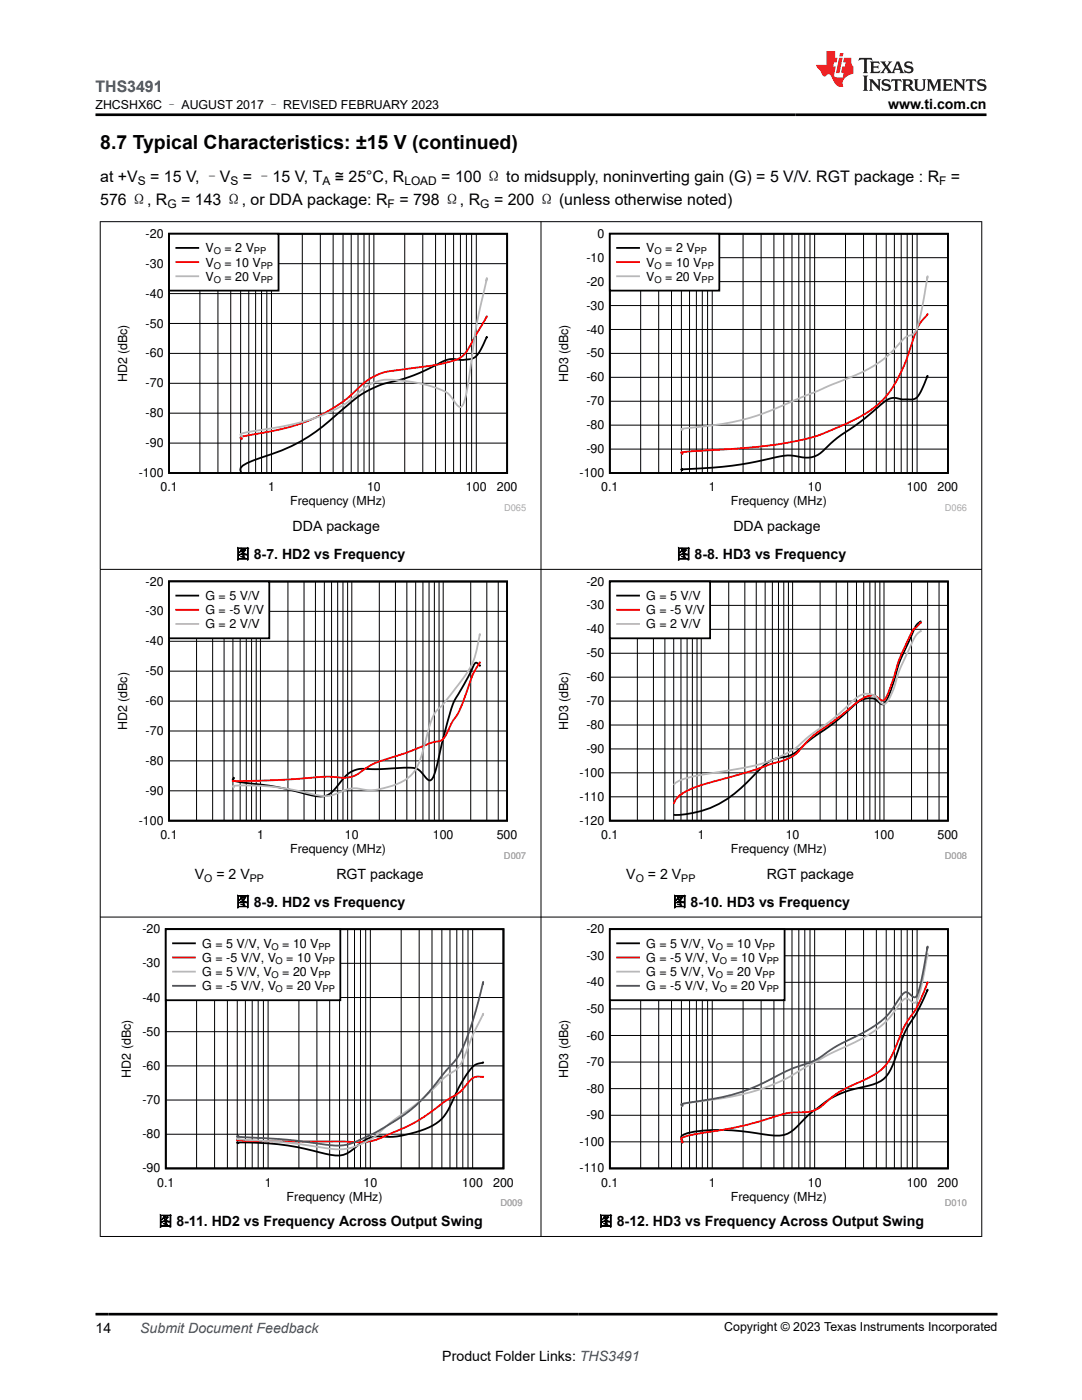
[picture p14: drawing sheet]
<svg xmlns="http://www.w3.org/2000/svg" width="216mm" height="279mm" viewBox="0 0 216 279" stroke-linecap="round" stroke-linejoin="round" font-family="sans-serif">
<defs><g id="words">
<text font-size="3.9" x="20" y="29.8">8.7 Typical Characteristics: ±15 V (continued)</text>
<text font-size="3.2" fill="#00f" x="19.1" y="18.3">THS3491</text>
<g font-size="3.2">
<text x="20" y="40.8">576 Ω, R</text>
<text x="20" y="36.3">at +V</text>
<text x="30" y="36.3">= 15 V, –V</text>
<text x="36.1" y="40.8">= 143 Ω, or DDA package: R</text>
<text x="48.5" y="36.3">= –15 V, T</text>
<text x="66.8" y="36.3">≅ 25°C, R</text>
<text x="79.7" y="40.8">= 798 Ω, R</text>
<text x="88.1" y="36.3">= 100 Ω to midsupply, noninverting gain (G) = 5 V/V. RGT package : R</text>
<text x="98.6" y="40.8">= 200 Ω (unless otherwise noted)</text>
<text x="189.8" y="36.3">=</text>
</g>
<g font-size="2.8">
<text x="177.2" y="21.7">www.ti.com.cn</text>
<text x="58.4" y="106">DDA package</text>
<text x="146.3" y="106">DDA package</text>
<text x="47" y="111.5">图 8-7. HD2 vs Frequency</text>
<text x="135" y="111.5">图 8-8. HD3 vs Frequency</text>
<text x="38.9" y="175.4">V</text>
<text x="43.2" y="175.4">= 2 V</text>
<text x="67.1" y="175.4">RGT package</text>
<text x="125" y="175.4">V</text>
<text x="129.3" y="175.4">= 2 V</text>
<text x="153" y="175.4">RGT package</text>
<text x="47" y="180.9">图 8-9. HD2 vs Frequency</text>
<text x="134.2" y="180.9">图 8-10. HD3 vs Frequency</text>
<text x="31.6" y="244.7">图 8-11. HD2 vs Frequency Across Output Swing</text>
<text x="119.5" y="244.7">图 8-12. HD3 vs Frequency Across Output Swing</text>
<text x="19.1" y="266">14</text>
<text x="88.3" y="271.7">Product Folder Links: THS3491</text>
</g>
<text font-size="2.8" fill="#00f" x="28" y="266">Submit Document Feedback</text>
<g font-size="2.5">
<text x="19" y="21.8">ZHCSHX6C – AUGUST 2017 – REVISED FEBRUARY 2023</text>
<text x="29.1" y="47.5">-20</text>
<text x="119.2" y="47.5">0</text>
<text x="29.1" y="53.4">-30</text>
<text x="41" y="50.4">V</text>
<text x="41" y="53.2">V</text>
<text x="44.8" y="50.4">= 2 V</text>
<text x="44.8" y="53.2">= 10 V</text>
<text x="117" y="52.2">-10</text>
<text x="129" y="50.4">V</text>
<text x="129" y="53.2">V</text>
<text x="132.7" y="50.4">= 2 V</text>
<text x="132.7" y="53.2">= 10 V</text>
<text x="29.1" y="59.4">-40</text>
<text x="41" y="56">V</text>
<text x="44.8" y="56">= 20 V</text>
<text x="117" y="57">-20</text>
<text x="129" y="56">V</text>
<text x="132.7" y="56">= 20 V</text>
<text x="29.1" y="65.4">-50</text>
<text x="117" y="61.8">-30</text>
<text x="29.1" y="71.3">-60</text>
<text x="117" y="71.3">-50</text>
<text x="117" y="66.6">-40</text>
<text x="25.4" y="76.3" transform="rotate(-90 25.4 76.3)">HD2 (dBc)</text>
<text x="29.1" y="77.3">-70</text>
<text x="113.4" y="76.3" transform="rotate(-90 113.4 76.3)">HD3 (dBc)</text>
<text x="117" y="76.1">-60</text>
<text x="29.1" y="83.3">-80</text>
<text x="117" y="80.9">-70</text>
<text x="29.1" y="89.2">-90</text>
<text x="117" y="85.7">-80</text>
<text x="27.7" y="95.2">-100</text>
<text x="115.6" y="95.2">-100</text>
<text x="117" y="90.4">-90</text>
<text x="32" y="98">0.1</text>
<text x="53.5" y="98">1</text>
<text x="57.9" y="100.9">Frequency (MHz)</text>
<text x="73.2" y="98">10</text>
<text x="93" y="98">100</text>
<text x="99.1" y="98">200</text>
<text x="120" y="98">0.1</text>
<text x="141.4" y="98">1</text>
<text x="145.8" y="100.9">Frequency (MHz)</text>
<text x="161.2" y="98">10</text>
<text x="180.9" y="98">100</text>
<text x="187.1" y="98">200</text>
<text x="29.1" y="116.9">-20</text>
<text x="41" y="119.7">G = 5 V/V</text>
<text x="117" y="116.9">-20</text>
<text x="129" y="119.7">G = 5 V/V</text>
<text x="29.1" y="122.8">-30</text>
<text x="41" y="122.6">G = -5 V/V</text>
<text x="41" y="125.4">G = 2 V/V</text>
<text x="117" y="121.6">-30</text>
<text x="129" y="122.6">G = -5 V/V</text>
<text x="129" y="125.4">G = 2 V/V</text>
<text x="29.1" y="128.8">-40</text>
<text x="117" y="131.2">-50</text>
<text x="117" y="126.4">-40</text>
<text x="29.1" y="134.8">-50</text>
<text x="117" y="136">-60</text>
<text x="29.1" y="140.7">-60</text>
<text x="117" y="140.7">-70</text>
<text x="25.4" y="145.7" transform="rotate(-90 25.4 145.7)">HD2 (dBc)</text>
<text x="29.1" y="146.7">-70</text>
<text x="113.4" y="145.7" transform="rotate(-90 113.4 145.7)">HD3 (dBc)</text>
<text x="117" y="145.5">-80</text>
<text x="29.1" y="152.7">-80</text>
<text x="115.6" y="155">-100</text>
<text x="117" y="150.3">-90</text>
<text x="29.1" y="158.6">-90</text>
<text x="115.6" y="159.8">-110</text>
<text x="27.7" y="164.6">-100</text>
<text x="32" y="167.4">0.1</text>
<text x="51.3" y="167.4">1</text>
<text x="68.8" y="167.4">10</text>
<text x="86.4" y="167.4">100</text>
<text x="99.1" y="167.4">500</text>
<text x="115.6" y="164.6">-120</text>
<text x="120" y="167.4">0.1</text>
<text x="139.2" y="167.4">1</text>
<text x="156.8" y="167.4">10</text>
<text x="174.3" y="167.4">100</text>
<text x="187.1" y="167.4">500</text>
<text x="57.9" y="170.3">Frequency (MHz)</text>
<text x="145.8" y="170.3">Frequency (MHz)</text>
<text x="28.4" y="186.2">-20</text>
<text x="40.3" y="189.1">G = 5 V/V, V</text>
<text x="40.3" y="192">G = -5 V/V, V</text>
<text x="56.3" y="189.1">= 10 V</text>
<text x="57.1" y="192">= 10 V</text>
<text x="117" y="191.6">-30</text>
<text x="117" y="186.2">-20</text>
<text x="129" y="189.1">G = 5 V/V, V</text>
<text x="129" y="192">G = -5 V/V, V</text>
<text x="144.9" y="189.1">= 10 V</text>
<text x="145.8" y="192">= 10 V</text>
<text x="28.4" y="193.1">-30</text>
<text x="40.3" y="194.8">G = 5 V/V, V</text>
<text x="40.3" y="197.6">G = -5 V/V, V</text>
<text x="56.3" y="194.8">= 20 V</text>
<text x="57.1" y="197.6">= 20 V</text>
<text x="117" y="196.9">-40</text>
<text x="129" y="194.8">G = 5 V/V, V</text>
<text x="129" y="197.6">G = -5 V/V, V</text>
<text x="144.9" y="194.8">= 20 V</text>
<text x="145.8" y="197.6">= 20 V</text>
<text x="28.4" y="199.9">-40</text>
<text x="117" y="202.2">-50</text>
<text x="28.4" y="206.7">-50</text>
<text x="117" y="207.5">-60</text>
<text x="26.1" y="215.1" transform="rotate(-90 26.1 215.1)">HD2 (dBc)</text>
<text x="28.4" y="213.5">-60</text>
<text x="113.4" y="215.1" transform="rotate(-90 113.4 215.1)">HD3 (dBc)</text>
<text x="117" y="212.8">-70</text>
<text x="28.4" y="220.3">-70</text>
<text x="117" y="218.1">-80</text>
<text x="28.4" y="227.2">-80</text>
<text x="117" y="223.4">-90</text>
<text x="28.4" y="234">-90</text>
<text x="115.6" y="234">-110</text>
<text x="115.6" y="228.7">-100</text>
<text x="31.4" y="236.8">0.1</text>
<text x="52.8" y="236.8">1</text>
<text x="57.2" y="239.6">Frequency (MHz)</text>
<text x="72.5" y="236.8">10</text>
<text x="92.2" y="236.8">100</text>
<text x="98.4" y="236.8">200</text>
<text x="120" y="236.8">0.1</text>
<text x="141.4" y="236.8">1</text>
<text x="145.8" y="239.6">Frequency (MHz)</text>
<text x="161.2" y="236.8">10</text>
<text x="180.9" y="236.8">100</text>
<text x="187.1" y="236.8">200</text>
<text x="144.5" y="265.7">Copyright © 2023 Texas Instruments Incorporated</text>
</g>
<g font-size="2.4">
<text x="27.5" y="36.9">S</text>
<text x="33.4" y="41.5">G</text>
<text x="46" y="36.9">S</text>
<text x="64.3" y="36.9">A</text>
<text x="77.4" y="41.5">F</text>
<text x="80.7" y="36.9">LOAD</text>
<text x="95.8" y="41.5">G</text>
<text x="187.4" y="36.9">F</text>
</g>
<g font-size="2.1">
<text x="40.8" y="176">O</text>
<text x="49.9" y="176">PP</text>
<text x="126.8" y="176">O</text>
<text x="135.9" y="176">PP</text>
</g>
<g font-size="1.9">
<text x="42.7" y="50.8">O</text>
<text x="42.7" y="53.6">O</text>
<text x="50.7" y="50.8">PP</text>
<text x="52" y="53.6">PP</text>
<text x="130.6" y="50.8">O</text>
<text x="130.6" y="53.6">O</text>
<text x="138.6" y="50.8">PP</text>
<text x="140" y="53.6">PP</text>
<text x="42.7" y="56.4">O</text>
<text x="52" y="56.4">PP</text>
<text x="130.6" y="56.4">O</text>
<text x="140" y="56.4">PP</text>
<text x="54.2" y="189.6">O</text>
<text x="63.5" y="189.6">PP</text>
<text x="142.8" y="189.6">O</text>
<text x="152.2" y="189.6">PP</text>
<text x="54.2" y="195.2">O</text>
<text x="55" y="192.4">O</text>
<text x="63.5" y="195.2">PP</text>
<text x="64.3" y="192.4">PP</text>
<text x="142.8" y="195.2">O</text>
<text x="143.6" y="192.4">O</text>
<text x="152.2" y="195.2">PP</text>
<text x="153" y="192.4">PP</text>
<text x="55" y="198">O</text>
<text x="64.3" y="198">PP</text>
<text x="143.6" y="198">O</text>
<text x="153" y="198">PP</text>
</g>
<g font-size="1.9" fill="#a8a8a8">
<text x="100.6" y="101.9">D065</text>
<text x="188.5" y="101.9">D066</text>
<text x="100.6" y="171.3">D007</text>
<text x="188.5" y="171.3">D008</text>
<text x="99.8" y="240.7">D009</text>
<text x="188.5" y="240.7">D010</text>
</g>
</g></defs>
<path d="M33.7 46.7h67.5v47.7h-67.5zM97 67.5l.2-.3-.6 1.2a5.2 5.2 0 0 1-2.5 3.2l-2.2 .2a5.5 5.5 0 0 0-4.8 1 37.2 37.2 0 0 1-10.9 3.9 21.3 21.3 0 0 0-7.8 4.9 38 38 0 0 1-16.1 9.7 8.8 8.8 0 0 0-4.3 2.1l-.1 .4 .2 .4" fill="none" stroke="#000" stroke-width=".36"/>
<g fill="none" stroke="#000" stroke-width=".2">
<path d="M33.7 58.6h67.5M33.7 52.6h67.5M39.9 46.7v47.7M43.5 46.7v47.7M46 46.7v47.7M48 46.7v47.7M49.6 46.7v47.7M51 46.7v47.7M52.2 46.7v47.7M53.2 46.7v47.7M54.2 46.7v47.7M60.3 46.7v47.7"/>
<path d="M63.9 46.7v47.7M66.5 46.7v47.7M68.4 46.7v47.7M70.1 46.7v47.7M71.4 46.7v47.7M72.6 46.7v47.7M73.7 46.7v47.7M74.6 46.7v47.7M80.8 46.7v47.7M84.4 46.7v47.7M86.9 46.7v47.7M88.9 46.7v47.7"/>
<path d="M90.5 46.7v47.7M91.9 46.7v47.7M93.1 46.7v47.7M94.1 46.7v47.7M95 46.7v47.7M33.7 76.5h67.5M33.7 70.5h67.5M33.7 64.6h67.5M33.7 88.4h67.5M33.7 82.5h67.5"/>
</g>
<path d="M97 63.4l.2-.3-2.8 4.9a7 7 0 0 1-3.1 3.7l-1.1 .4a106.5 106.5 0 0 1-13 2.1 12.6 12.6 0 0 0-6.7 4.3 32.3 32.3 0 0 1-16.3 7.6l-5.8 1-.4 .1-.1 .2 .4 .2-.3 .1" fill="none" stroke="#f00" stroke-width=".36"/>
<path d="M97 56.1l.2-.6a158.3 158.3 0 0 0-3.6 19.9l-.3 1.6a10.4 10.4 0 0 1-1.1 4.1l-.3 .1a2.28 2.28 0 0 1-1.3-1.2 4.8 4.8 0 0 0-3.5-2.6 30 30 0 0 0-10.9-1.5 10.5 10.5 0 0 0-5.7 3.5 27.7 27.7 0 0 1-12.4 5.3l-9.7 1.8-.4 .1-.1 .2 .4 .3-.3 .1" fill="none" stroke="#b8b8b8" stroke-width=".36"/>
<path d="M33.7 46.7h21.9v11.3h-21.9z" fill-rule="evenodd" fill="#fff"/>
<path d="M33.7 46.7h21.9v11.3h-21.9zM35.2 49.5h4.4" fill="none" stroke="#000" stroke-width=".36"/>
<path d="M35.2 52.3h4.4" fill="none" stroke="#f00" stroke-width=".36"/>
<path d="M35.2 55.1h4.4" fill="none" stroke="#b8b8b8" stroke-width=".36"/>
<path d="M111 45.7h81.9v56.3h-81.9z" fill-rule="evenodd" fill="#fff"/>
<path d="M121.7 46.7h67.4v47.7h-67.4zM185 75.3l.1-.3-.5 1.3a7 7 0 0 1-2.1 3.3l-.4 .1h-2a3.7 3.7 0 0 0-4.4 1.1 59.2 59.2 0 0 1-8.6 6.6l-1.9 1.7a5.2 5.2 0 0 1-5.1 2.2 10.8 10.8 0 0 0-6.6 .3 84.6 84.6 0 0 1-17.6 2.1h.3h-.2" fill="none" stroke="#000" stroke-width=".36"/>
<g fill="none" stroke="#000" stroke-width=".2">
<path d="M121.7 56.2h67.5M121.7 51.4h67.5M127.8 46.7v47.7M131.4 46.7v47.7M134 46.7v47.7M136 46.7v47.7M137.6 46.7v47.7M139 46.7v47.7M140.1 46.7v47.7M141.2 46.7v47.7M142.1 46.7v47.7M148.3 46.7v47.7"/>
<path d="M151.9 46.7v47.7M154.4 46.7v47.7M156.4 46.7v47.7M158 46.7v47.7M159.4 46.7v47.7M160.6 46.7v47.7M161.6 46.7v47.7M162.6 46.7v47.7M168.7 46.7v47.7M172.3 46.7v47.7M174.9 46.7v47.7M176.8 46.7v47.7"/>
<path d="M178.5 46.7v47.7M179.8 46.7v47.7M181 46.7v47.7M182.1 46.7v47.7M183 46.7v47.7M121.7 75.3h67.5M121.7 70.5h67.5M121.7 65.8h67.5M121.7 61h67.5M121.7 89.6h67.5M121.7 84.8h67.5M121.7 80.1h67.5"/>
</g>
<path d="M185 62.9l.1-.2a11.7 11.7 0 0 0-3 5.5 29.8 29.8 0 0 1-5.8 11.5 29.4 29.4 0 0 1-10.6 6.2 47 47 0 0 1-14.7 3.3l-13.8 .9-1.2 .2 .2 .2-.2 .1" fill="none" stroke="#f00" stroke-width=".36"/>
<path d="M185 55.8l.1-.7-.5 3.2a39.2 39.2 0 0 1-1.8 7.7 3.3 3.3 0 0 1-2.1 1.3l-.3 .2a24.1 24.1 0 0 1-11.7 8.2l-9.2 3.8a55.9 55.9 0 0 1-22.3 5.9l-1.2 .2 .2 .2h-.2" fill="none" stroke="#b8b8b8" stroke-width=".36"/>
<path d="M121.7 46.7h21.8v11.3h-21.8z" fill-rule="evenodd" fill="#fff"/>
<path d="M121.7 46.7h21.8v11.3h-21.8zM123.1 49.5h4.4" fill="none" stroke="#000" stroke-width=".36"/>
<path d="M123.1 52.3h4.4" fill="none" stroke="#f00" stroke-width=".36"/>
<path d="M123.1 55.1h4.4" fill="none" stroke="#b8b8b8" stroke-width=".36"/>
<path d="M23 115.1h82v56.3h-82z" fill-rule="evenodd" fill="#fff"/>
<path d="M33.7 116h67.5v47.8h-67.5zM95.7 132.8l-.2-.2a.5 .5 0 0 0-.5-.3 .5 .5 0 0 0-.5 .4l-1.6 3.4a25.7 25.7 0 0 0-3 5.9l-1.9 7a24.4 24.4 0 0 1-1.8 6.5l-.3 .2a3.1 3.1 0 0 1-1.8-1.5 2.88 2.88 0 0 0-2.8-1l-6.4 .3a9.5 9.5 0 0 0-4.7 .5 11.5 11.5 0 0 0-3.2 3.2 3.6 3.6 0 0 1-3.9 1.7 89.9 89.9 0 0 0-12.8-2.5l-3.5-.5-.3-.2-.1-.1 .3-.4h-.2" fill="none" stroke="#000" stroke-width=".36"/>
<g fill="none" stroke="#000" stroke-width=".2">
<path d="M39.2 116v47.8M42.4 116v47.8M44.7 116v47.8M46.5 116v47.8M47.9 116v47.8M49.1 116v47.8M50.2 116v47.8M51.1 116v47.8M52 116v47.8M57.5 116v47.8M60.7 116v47.8M62.9 116v47.8"/>
<path d="M64.7 116v47.8M66.2 116v47.8M67.4 116v47.8M68.4 116v47.8M69.4 116v47.8M70.2 116v47.8M75.7 116v47.8M78.9 116v47.8M81.2 116v47.8M82.9 116v47.8M84.4 116v47.8M85.6 116v47.8"/>
<path d="M86.7 116v47.8M87.6 116v47.8M88.4 116v47.8M93.9 116v47.8M97.1 116v47.8M99.4 116v47.8M33.7 139.9h67.5M33.7 133.9h67.5M33.7 128h67.5M33.7 122h67.5M33.7 157.8h67.5M33.7 151.8h67.5"/>
<path d="M33.7 145.9h67.5"/>
</g>
<path d="M95.7 132.3l.1-.1-.6 .8a17 17 0 0 0-2.1 5.1 18.2 18.2 0 0 1-3.1 6.3l-.3 .7a4.5 4.5 0 0 1-1.9 2.8 20.8 20.8 0 0 0-5.9 2l-2 .7a29.8 29.8 0 0 0-6.9 2.7 6.5 6.5 0 0 1-4.5 1.9h-.5a23.2 23.2 0 0 0-6.9 .1l-7.3 .4-7.3 .2" fill="none" stroke="#f00" stroke-width=".36"/>
<path d="M95.7 126.8l.1-.3-.1 .6a17.2 17.2 0 0 1-2.1 6.6l-1.5 2.1-3.9 5a6.7 6.7 0 0 0-2.6 4.4 41.3 41.3 0 0 1-2.7 8.4 8.7 8.7 0 0 1-5.5 3.5 9.8 9.8 0 0 1-6.2 .2 8.3 8.3 0 0 0-4.2 1.1l-.5 .2a7.2 7.2 0 0 1-4.4-.1 45.5 45.5 0 0 0-15.7-1.6l.3 .2-.2 .1" fill="none" stroke="#b8b8b8" stroke-width=".36"/>
<path d="M33.7 116h20v11.4h-20z" fill-rule="evenodd" fill="#fff"/>
<path d="M33.7 116h20v11.4h-20zM35.2 118.9h4.4" fill="none" stroke="#000" stroke-width=".36"/>
<path d="M35.2 121.7h4.4" fill="none" stroke="#f00" stroke-width=".36"/>
<path d="M35.2 124.5h4.4" fill="none" stroke="#b8b8b8" stroke-width=".36"/>
<path d="M111 115.1h81.9v56.3h-81.9z" fill-rule="evenodd" fill="#fff"/>
<path d="M121.7 116h67.4v47.8h-67.4zM183.7 124.1v-.1a3.7 3.7 0 0 0-1.7 2.5l-.1 .3a43.4 43.4 0 0 0-3.9 10.2l-.2 .5a8.1 8.1 0 0 1-1.4 3 1.14 1.14 0 0 1-1.3-.6 3.1 3.1 0 0 0-3.4-.1l-1.3 .9a55.7 55.7 0 0 1-8.8 7 16.4 16.4 0 0 1-4 3.1l-.6 .2a7.6 7.6 0 0 0-5.9 3.1 24.4 24.4 0 0 1-11.2 7.8 18 18 0 0 1-5.5 .7" fill="none" stroke="#000" stroke-width=".36"/>
<g fill="none" stroke="#000" stroke-width=".2">
<path d="M127.2 116v47.8M130.4 116v47.8M132.7 116v47.8M134.4 116v47.8M135.9 116v47.8M137.1 116v47.8M138.2 116v47.8M139.1 116v47.8M139.9 116v47.8M145.4 116v47.8M148.6 116v47.8M150.9 116v47.8"/>
<path d="M152.7 116v47.8M154.1 116v47.8M155.3 116v47.8M156.4 116v47.8M157.3 116v47.8M158.2 116v47.8M163.6 116v47.8M166.9 116v47.8M169.1 116v47.8M170.9 116v47.8M172.3 116v47.8M173.6 116v47.8"/>
<path d="M174.6 116v47.8M175.6 116v47.8M176.4 116v47.8M181.9 116v47.8M185.1 116v47.8M187.4 116v47.8M121.7 139.9h67.5M121.7 135.1h67.5M121.7 130.4h67.5M121.7 125.6h67.5M121.7 120.8h67.5M121.7 159h67.5"/>
<path d="M121.7 154.2h67.5M121.7 149.5h67.5M121.7 144.7h67.5"/>
</g>
<path d="M183.7 124.3l-1.1 1.1a2.37 2.37 0 0 0-1.1 1.6 41.1 41.1 0 0 0-3.5 9.2l-.2 .5a8.5 8.5 0 0 1-1.4 3h-.6a2.44 2.44 0 0 0-2.2-.9 7.7 7.7 0 0 0-3.7 2.3l-2.8 2.3a34.2 34.2 0 0 0-6.6 5.2 8.6 8.6 0 0 1-6 3.7l-4.4 1.5-6.7 1.9a30.7 30.7 0 0 0-6.7 2.3l-1.1 .8-.8 .8-.4 .8" fill="none" stroke="#f00" stroke-width=".36"/>
<path d="M183.7 126h-.1a5 5 0 0 0-1.9 2.8 41.4 41.4 0 0 0-3.5 9.1l-.2 .3a4.4 4.4 0 0 1-1.6 2.3l-.6-.3a3.2 3.2 0 0 0-2.8-1.8 4.2 4.2 0 0 0-3.1 1.8 48.7 48.7 0 0 1-8.3 6.6 21.8 21.8 0 0 1-10.5 5.9l-9.4 1.6a21 21 0 0 0-6.9 1.9l-.4 .5" fill="none" stroke="#b8b8b8" stroke-width=".36"/>
<path d="M121.7 116h20v11.4h-20z" fill-rule="evenodd" fill="#fff"/>
<path d="M121.7 116h20v11.4h-20zM123.1 118.9h4.4" fill="none" stroke="#000" stroke-width=".36"/>
<path d="M123.1 121.7h4.4" fill="none" stroke="#f00" stroke-width=".36"/>
<path d="M123.1 124.5h4.4" fill="none" stroke="#b8b8b8" stroke-width=".36"/>
<path d="M23.8 184.4h80.4v56.4h-80.4z" fill-rule="evenodd" fill="#fff"/>
<path d="M33.1 185.4h67.4v47.8h-67.4zM96.3 212.1l.1-.1a4 4 0 0 0-3.3 2.4l-1.9 3.4a21.2 21.2 0 0 1-3 5.5 16 16 0 0 1-8.1 3.4l-1.7 .2a15.4 15.4 0 0 0-4.5 .1l-1.3 .6-1.7 1.4a5 5 0 0 1-4.9 1.5 62 62 0 0 0-17.4-2.5h-1.3l.3 .1h-.3" fill="none" stroke="#000" stroke-width=".36"/>
<g fill="none" stroke="#000" stroke-width=".2">
<path d="M33.1 199.1h67.4M33.1 192.3h67.4M39.2 185.4v47.8M42.8 185.4v47.8M45.4 185.4v47.8M47.3 185.4v47.8M49 185.4v47.8M50.3 185.4v47.8M51.5 185.4v47.8M52.6 185.4v47.8M53.5 185.4v47.8M59.6 185.4v47.8"/>
<path d="M63.2 185.4v47.8M65.8 185.4v47.8M67.8 185.4v47.8M69.4 185.4v47.8M70.7 185.4v47.8M71.9 185.4v47.8M73 185.4v47.8M73.9 185.4v47.8M80.1 185.4v47.8M83.6 185.4v47.8M86.2 185.4v47.8M88.2 185.4v47.8"/>
<path d="M89.8 185.4v47.8M91.1 185.4v47.8M92.3 185.4v47.8M93.4 185.4v47.8M94.3 185.4v47.8M33.1 219.5h67.4M33.1 212.7h67.4M33.1 205.9h67.4M33.1 226.4h67.4"/>
</g>
<path d="M96.3 214.9h.1a2.91 2.91 0 0 0-3.3 1.5 9.7 9.7 0 0 1-4 3.2 38.8 38.8 0 0 1-12 7 12.7 12.7 0 0 1-7.9 1.2h-11.8a71.5 71.5 0 0 1-10.1-.3l.3-.2h-.3" fill="none" stroke="#f00" stroke-width=".36"/>
<path d="M96.3 202.6l.1-.3-.1 .3a59.2 59.2 0 0 0-4 9 5.2 5.2 0 0 1-2.8 2.9l-1.3 1a46.8 46.8 0 0 1-9.8 8.2l-.7 .5a18.4 18.4 0 0 1-5.1 3.8 10.7 10.7 0 0 1-7.7 1.1 137.8 137.8 0 0 0-17.6-1.8l.3-.2h-.3" fill="none" stroke="#b8b8b8" stroke-width=".36"/>
<path d="M96.3 196.5l.1-.5a69 69 0 0 1-4.6 14.3l-1 1.3-2.2 2.5a34.3 34.3 0 0 1-13.1 11.6l-2.2 1.1a11.9 11.9 0 0 1-7.3 1.8l-1.1-.2a153.2 153.2 0 0 0-17.6-1.6l.3-.1h-.3" fill="none" stroke="#295c75" stroke-width=".36"/>
<path d="M33.1 185.4h34.8v14.2h-34.8z" fill-rule="evenodd" fill="#fff"/>
<path d="M33.1 185.4h34.8v14.2h-34.8zM34.5 188.3h4.4" fill="none" stroke="#000" stroke-width=".36"/>
<path d="M34.5 191.1h4.4" fill="none" stroke="#f00" stroke-width=".36"/>
<path d="M34.5 193.9h4.4" fill="none" stroke="#b8b8b8" stroke-width=".36"/>
<path d="M34.5 196.7h4.4" fill="none" stroke="#295c75" stroke-width=".36"/>
<path d="M111 184.4h81.9v56.4h-81.9z" fill-rule="evenodd" fill="#fff"/>
<path d="M121.7 185.4h67.4v47.8h-67.4zM185 197.8l.1-.3-.1 .1a43.2 43.2 0 0 1-4.3 8.1l-.9 2.1a27 27 0 0 1-3 7 7.3 7.3 0 0 1-4.3 2.1 19.2 19.2 0 0 0-9.9 4.6l-1.3 1-1.7 1.8a5.7 5.7 0 0 1-6.1 2.2 43.6 43.6 0 0 0-16.3-.4l-.8 .3-.4 .4-.1 .3 .3 .9-.2 .1" fill="none" stroke="#000" stroke-width=".36"/>
<g fill="none" stroke="#000" stroke-width=".2">
<path d="M121.7 196h67.5M121.7 190.7h67.5M127.8 185.4v47.8M131.4 185.4v47.8M134 185.4v47.8M136 185.4v47.8M137.6 185.4v47.8M139 185.4v47.8M140.1 185.4v47.8M141.2 185.4v47.8M142.1 185.4v47.8M148.3 185.4v47.8"/>
<path d="M151.9 185.4v47.8M154.4 185.4v47.8M156.4 185.4v47.8M158 185.4v47.8M159.4 185.4v47.8M160.6 185.4v47.8M161.6 185.4v47.8M162.6 185.4v47.8M168.7 185.4v47.8M172.3 185.4v47.8M174.9 185.4v47.8M176.8 185.4v47.8"/>
<path d="M178.5 185.4v47.8M179.8 185.4v47.8M181 185.4v47.8M182.1 185.4v47.8M183 185.4v47.8M121.7 217.3h67.5M121.7 212h67.5M121.7 206.7h67.5M121.7 201.4h67.5M121.7 227.9h67.5M121.7 222.6h67.5"/>
</g>
<path d="M185 196.4l.1-.4a27.7 27.7 0 0 1-4.4 8.3l-.9 1.9a28.6 28.6 0 0 1-3 6.3 15.2 15.2 0 0 1-6.2 3.8 21.1 21.1 0 0 0-6.9 4.7 7.8 7.8 0 0 1-5.3 1 34.8 34.8 0 0 0-7.4 2l-4.9 1.1-5.9 1a10.9 10.9 0 0 0-4.2 1.1l-.1 .2 .3 .6-.2 .1" fill="none" stroke="#f00" stroke-width=".36"/>
<path d="M185 191l.1-.7-.4 2a40.7 40.7 0 0 1-1.7 7.4l-.2 .3a1.39 1.39 0 0 1-1.5-.6 .78 .78 0 0 0-1.2 .2l-.6 .7a18.5 18.5 0 0 1-8.9 7.7 152.7 152.7 0 0 0-14.2 7.5 46.2 46.2 0 0 1-16.2 4.2l-3.8 .6-.4 .1-.1 .1 .3 .2-.2 .1" fill="none" stroke="#b8b8b8" stroke-width=".36"/>
<path d="M185 189.6l.1-.7-.4 2a43 43 0 0 1-1.7 7.7l-.2 .3a.71 .71 0 0 1-1-.3l-.3-.2a.84 .84 0 0 0-1.4 0l-.6 .8a15.8 15.8 0 0 1-7.9 7.2 37.9 37.9 0 0 0-8.4 4.9l-3.1 1.2a38.4 38.4 0 0 0-7.8 3.6 40.6 40.6 0 0 1-13.8 3.8 5.7 5.7 0 0 0-2.6 .5l.3 .2-.2 .1" fill="none" stroke="#295c75" stroke-width=".36"/>
<path d="M121.7 185.4h34.9v14.2h-34.9z" fill-rule="evenodd" fill="#fff"/>
<path d="M121.7 185.4h34.9v14.2h-34.9zM123.1 188.3h4.4" fill="none" stroke="#000" stroke-width=".36"/>
<path d="M123.1 191.1h4.4" fill="none" stroke="#f00" stroke-width=".36"/>
<path d="M123.1 193.9h4.4" fill="none" stroke="#b8b8b8" stroke-width=".36"/>
<path d="M123.1 196.7h4.4" fill="none" stroke="#295c75" stroke-width=".36"/>
<path d="M19.9 44.2h176.1M20 44.2v202.6M108 44.2v202.6M195.9 44.2v202.6M19.9 113.6h176.1M19.9 183h176.1M19.9 246.8h176.1" fill="none" stroke="#000" stroke-width=".2"/>
<path d="M171.5 11.6l-.2 .5 .5-.2h.6v.1v2.2l-.2 .4h1l-.2-.4v-2.2v-.1h.5l.6 .2-.2-.5zM173.6 12.3l.2 .4v1.5l-.2 .4h1.9l.1-.6a1.08 1.08 0 0 1-1.3 .2v-.7h.6l.4 .2v-.7l-.4 .2h-.6v-.5l.2-.2a1 1 0 0 1 1 .3l-.1-.5zM175.7 12.3l.9 1.1-1 1.2h.9l-.2-.2 .5-.8 .4 .8-.2 .2h1.6l-.2-.2 .2-.5h.9l.1 .5-.1 .2h.9l-.2-.3-.8-2h-.5l-.9 2.2-.9-1.1 .9-1.1h-.8l.2 .2-.4 .6-.4-.6 .2-.2zM179 12.7l.4 1h-.7zM180.7 12.4a.65 .65 0 0 0-.2 .7 .65 .65 0 0 0 .6 .5l.6 .1 .1 .3a.79 .79 0 0 1-.7 .4 .79 .79 0 0 1-.7-.5l.1 .7 .2-.1a.93 .93 0 0 0 1.1 .1 .93 .93 0 0 0 .4-1 1.46 1.46 0 0 0-1.2-.6l-.1-.3a1.09 1.09 0 0 1 1.2 .2l-.2-.6-.1 .1-.5-.2zM172.2 15.1l.2 .4v2.2l-.2 .4h1l-.2-.4v-2.2l.2-.4zM173.4 15.8l.2 .4v1.5l-.2 .4h.8l-.3-.4 .1-1.3 1.6 1.8v-2l.2-.4h-.7l.1 .2 .1 1.1-1.2-1.3zM176.2 15.9a.65 .65 0 0 0-.2 .8 .65 .65 0 0 0 .6 .4l.6 .2 .1 .2a.79 .79 0 0 1-.7 .4 .79 .79 0 0 1-.7-.5l.1 .7 .2-.1a.93 .93 0 0 0 1.1 .1 .93 .93 0 0 0 .4-.9 1.46 1.46 0 0 0-1.2-.6l-.1-.4a1.09 1.09 0 0 1 1.2 .2l-.1-.6-.2 .1-.5-.1zM177.9 15.8l-.1 .6a.63 .63 0 0 1 .8-.3v1.6l-.3 .4h1l-.2-.4v-1.6a.66 .66 0 0 1 .8 .3l-.1-.6zM180 15.8l.2 .4v1.5l-.2 .4h1l-.2-.2-.1-.7h.5l.1 .2a.79 .79 0 0 0 1.2 .6l-1-.9a.61 .61 0 0 0 .6-.6 .61 .61 0 0 0-.5-.7zM180.8 16.1h.1a.47 .47 0 0 1 .5 .1 .47 .47 0 0 1 .1 .5l-.1 .1-.7 .1zM182.3 15.8l.2 .2a2.27 2.27 0 0 0 .4 2 1.04 1.04 0 0 0 1.7-.7v-1.3l.2-.2h-.8l.2 .4v1.1a.6 .6 0 0 1-.6 .6 .6 .6 0 0 1-.6-.6v-1.1l.3-.4zM184.9 15.8l.2 .4v1.5l-.2 .4h.8l-.3-.4v-1.4l.9 1.9 .9-1.9v1.4l-.3 .4h1l-.2-.4v-1.5l.2-.4h-.8l-.7 1.5-.6-1.5zM188.1 15.8l.2 .4v1.5l-.2 .4h1.9l.1-.6a1.09 1.09 0 0 1-1.3 .2v-.7h.6l.4 .2v-.6l-.4 .2h-.6v-.6l.2-.1a1.01 1.01 0 0 1 1 .3l-.1-.6zM190.2 15.8l.3 .4v1.5l-.3 .4h.8l-.2-.4v-1.3l1.6 1.8v-2l.2-.4h-.7l.2 .2v1.1l-1.2-1.3zM192.8 15.8l-.1 .6a.63 .63 0 0 1 .8-.3v1.6l-.3 .4h1l-.2-.4v-1.6a.66 .66 0 0 1 .8 .3l-.1-.6zM195.2 15.9a.65 .65 0 0 0-.2 .8 .65 .65 0 0 0 .6 .4l.6 .2 .2 .2a.79 .79 0 0 1-.7 .4 .79 .79 0 0 1-.7-.5l.1 .7 .2-.1a.93 .93 0 0 0 1 .1 .93 .93 0 0 0 .5-.9 1.46 1.46 0 0 0-1.3-.6v-.4a1.09 1.09 0 0 1 1.2 .2l-.2-.6-.2 .1-.5-.1z" fill="#231f20"/>
<path d="M164.9 10.2v2.8h-2l.1 .3 .8 1a.95 .95 0 0 0 1 .9 .59 .59 0 0 1 .5-.4 .59 .59 0 0 1 .5 .4l.4 .7a1.59 1.59 0 0 0 2.1 1.4 1.61 1.61 0 0 1 1-2.3l1-.3-.1-1.5a1.59 1.59 0 0 1-.3-1.7h-1.5l-.2 .9h.6l-.2 .9h-.5l-.2 1v.2l.4 .1-.1 .9h-.7a.73 .73 0 0 1-1-.7l.3-1.5h-.5l.1-.9h.5l.2-.9h-.5v-1.3zM167.4 11.5l-.6 3.1h.7l.6-3.1zM167.6 10.6l-.1 .6h.7l.1-.6z" fill="#ed1c24"/>
<path d="M19.1 22.9h177.8M19.1 262.3h179.9" fill="none" stroke="#000" stroke-width=".53"/>
<use href="#words"/>
</svg>
